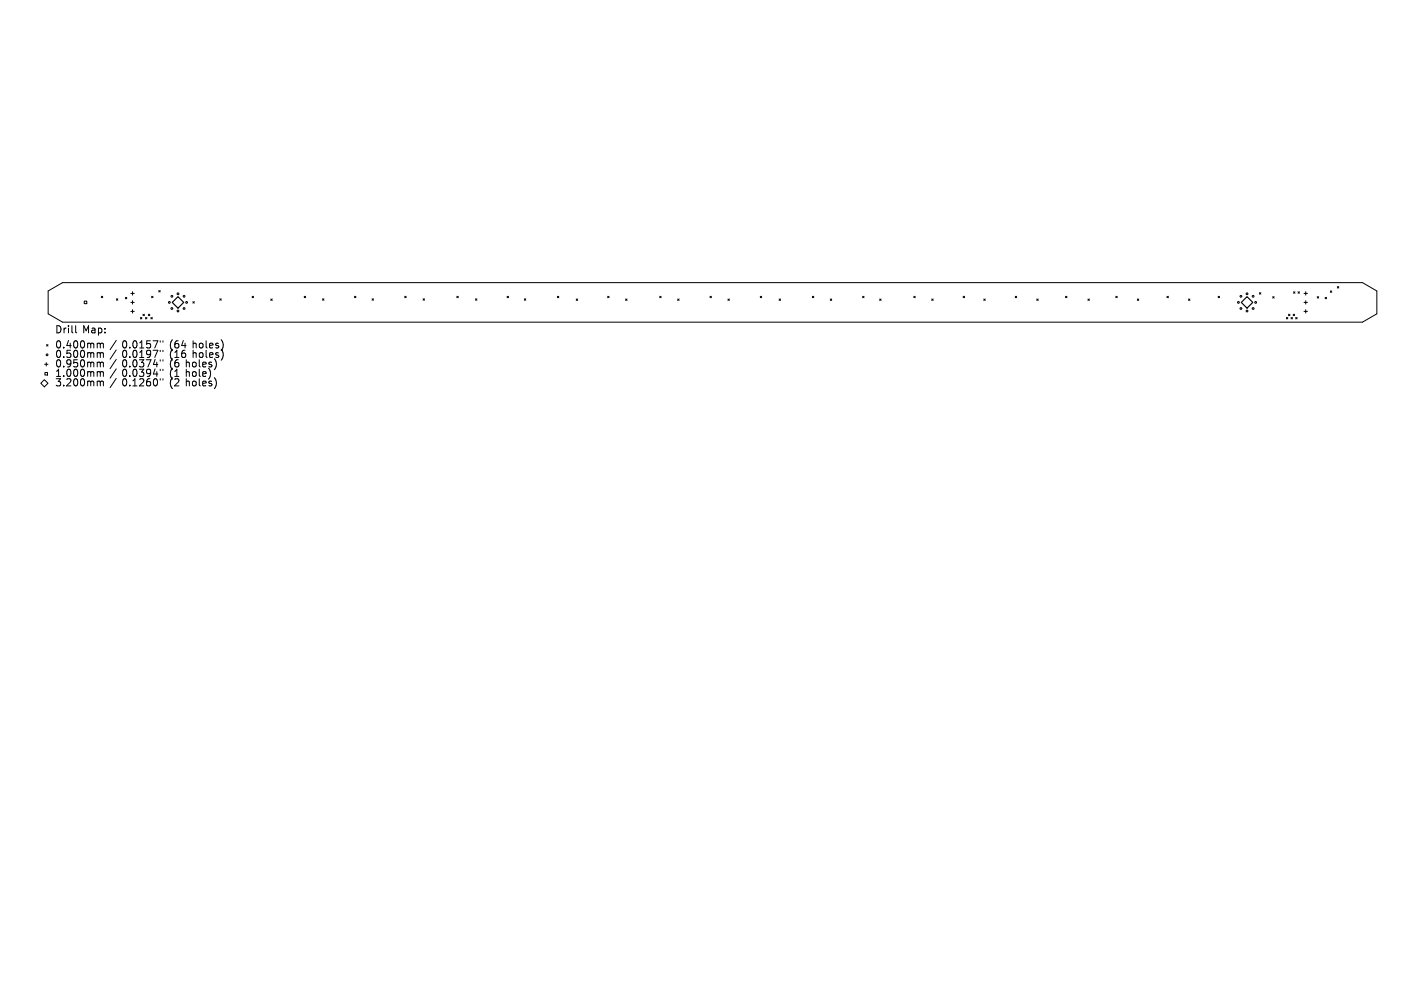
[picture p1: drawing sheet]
<svg xmlns="http://www.w3.org/2000/svg" width="297mm" height="210mm" viewBox="0 0 297 210" stroke-linecap="round" stroke-linejoin="round" font-family="sans-serif">
<defs><g id="words">
<g font-size="2.1">
<text x="11.5" y="69.7">Drill</text>
<text x="17.2" y="69.7">Map:</text>
<text x="11.5" y="72.9">0.400mm</text>
<text x="11.5" y="74.9">0.500mm</text>
<text x="11.5" y="76.8">0.950mm</text>
<text x="25.4" y="72.9">0.0157&quot;</text>
<text x="25.4" y="74.9">0.0197&quot;</text>
<text x="25.4" y="76.8">0.0374&quot;</text>
<text x="35.4" y="72.9">(64</text>
<text x="35.4" y="74.9">(16</text>
<text x="35.4" y="76.8">(6</text>
<text x="38.8" y="76.8">holes)</text>
<text x="40.2" y="72.9">holes)</text>
<text x="40.2" y="74.9">holes)</text>
<text x="11.5" y="78.8">1.000mm</text>
<text x="11.5" y="80.8">3.200mm</text>
<text x="25.4" y="78.8">0.0394&quot;</text>
<text x="25.4" y="80.8">0.1260&quot;</text>
<text x="35.4" y="78.8">(1</text>
<text x="35.4" y="80.8">(2</text>
<text x="38.8" y="78.8">hole)</text>
<text x="38.8" y="80.8">holes)</text>
</g>
</g></defs>
<g fill="none" stroke="#000" stroke-width=".21">
<path d="M278.7 59.7l.3 .3M279 59.7l-.3 .3M8.5 79.8l.8-.7 .7 .7-.7 .8zM9.3 75.9h.7M9.4 77.6h.5v.5h-.5zM9.6 75.5v.8M9.7 71.8l.3 .3M10 71.8l-.3 .3M10 60.6l3-1.7h271l3 1.7v4.8l-3 1.7h-271l-3-1.7zM15.8 67.9v1.2l.2 .3M17.6 62.7h.5v.6h-.5zM20.7 71.5l.2 .2"/>
<path d="M20.7 73.5l.2 .2M20.7 75.4l.2 .3M20.7 77.4l.2 .2M20.7 79.4l.2 .2M20.9 71.7v.8M20.9 73.7v.8M20.9 75.7v.7M20.9 77.6v.8M20.9 79.6v.8M20.9 71.7l.2-.2 .4 .1v.9M20.9 73.7l.2-.2h.4v1M20.9 75.7l.2-.3 .4 .1v.9"/>
<path d="M20.9 77.6l.2-.2 .4 .1v.9M20.9 79.6l.2-.2 .4 .1v.9M21.1 61.7l.3 .3M21.4 61.7l-.3 .3M24.2 70.9l-1.3 2M24.2 72.9l-1.3 1.9M24.2 74.9l-1.3 1.9M24.2 76.9l-1.3 1.9M24.2 78.8l-1.3 2M24.3 62.3l.3 .3M24.6 62.3l-.3 .3M26.1 62l.3 .3"/>
<path d="M26.4 62l-.3 .3M27.3 61.1h.7M27.3 63h.7M27.3 64.9h.7M27.6 60.8v.7M27.6 62.6v.8M27.6 64.5v.7M29.3 66.1l.3 .3M29.6 66.1l-.3 .3M29.8 65.5l.3 .3M30.1 65.5l-.3 .3M30.3 66.1l.3 .3"/>
<path d="M30.6 66.1l-.3 .3M30.9 65.5l.3 .3M31.2 65.5l-.3 .3M31.4 66.1l.3 .3M31.6 61.7l.3 .3M31.7 66.1l-.3 .3M31.9 61.7l-.3 .3M33.1 60.5l.3 .3M33.4 60.5l-.3 .3M33.4 71v.3M33.4 73v.3M33.4 75v.2"/>
<path d="M33.4 76.9v.3M33.4 78.9v.3M34 71v.3M34 73v.3M34 75v.2M34 76.9v.3M34 78.9v.3M40.2 62.9l.3 .3M40.5 62.9l-.3 .3M45 79.3v1M45.1 75.7l-.1 .7M45.8 62.3l.3 .3"/>
<path d="M46.1 62.3l-.3 .3M46.5 71.4v1M46.5 73.4v1M52.5 61.7l.3 .3M52.8 61.7l-.3 .3M56.4 62.3l.3 .3M56.7 62.3l-.3 .3M63.4 61.7l.3 .3M63.7 61.7l-.3 .3M67.2 62.3l.3 .3M67.5 62.3l-.3 .3M73.9 61.7l.3 .3"/>
<path d="M74.2 61.7l-.3 .3M77.5 62.3l.3 .3M77.8 62.3l-.3 .3M84.4 61.7l.3 .3M84.7 61.7l-.3 .3M88.2 62.3l.3 .3M88.5 62.3l-.3 .3M95.2 61.7l.3 .3M95.5 61.7l-.3 .3M99.1 62.3l.3 .3M99.4 62.3l-.3 .3M105.7 61.7l.3 .3"/>
<path d="M106 61.7l-.3 .3M109.3 62.3l.3 .3M109.6 62.3l-.3 .3M116.2 61.7l.3 .3M116.5 61.7l-.3 .3M120.1 62.3l.3 .3M120.4 62.3l-.3 .3M126.6 61.7l.3 .3M126.9 61.7l-.3 .3M130.4 62.3l.3 .3M130.7 62.3l-.3 .3M137.5 61.7l.3 .3"/>
<path d="M137.8 61.7l-.3 .3M141.2 62.3l.3 .3M141.5 62.3l-.3 .3M148 61.7l.3 .3M148.3 61.7l-.3 .3M151.7 62.3l.3 .3M152 62.3l-.3 .3M158.5 61.7l.3 .3M158.8 61.7l-.3 .3M162.4 62.3l.3 .3M162.7 62.3l-.3 .3M169.3 61.7l.3 .3"/>
<path d="M169.6 61.7l-.3 .3M173.1 62.3l.2 .3M173.3 62.3l-.2 .3M179.8 61.7l.3 .3M180.1 61.7l-.3 .3M183.3 62.3l.3 .3M183.6 62.3l-.3 .3M190.5 61.7l.3 .3M190.8 61.7l-.3 .3M194.2 62.3l.3 .3M194.5 62.3l-.3 .3M200.7 61.7l.3 .3"/>
<path d="M201 61.7l-.3 .3M205 62.3l.3 .3M205.3 62.3l-.3 .3M211.6 61.7l.3 .3M211.9 61.7l-.3 .3M216.1 62.3l.3 .3M216.4 62.3l-.3 .3M222.1 61.7l.3 .3M222.4 61.7l-.3 .3M226.8 62.3l.3 .3M227.1 62.3l-.3 .3M232.6 61.7l.3 .3"/>
<path d="M232.9 61.7l-.3 .3M237 62.3l.3 .3M237.3 62.3l-.3 .3M243.2 61.7l.3 .3M243.5 61.7l-.3 .3M247.7 62.3l.3 .3M248 62.3l-.3 .3M253.9 61.7l.3 .3M254.2 61.7l-.3 .3M262.5 61l.3 .3M262.8 61l-.3 .3M265.3 61.8l.3 .3"/>
<path d="M265.6 61.8l-.3 .3M268.1 66.1l.3 .3M268.4 66.1l-.3 .3M268.6 65.5l.3 .3M268.9 65.5l-.3 .3M269.1 66.1l.3 .3M269.4 66.1l-.3 .3M269.5 65.5l.3 .3M269.6 60.8l.3 .3M269.8 65.5l-.3 .3M269.9 60.8l-.3 .3M270.1 66.1l.2 .3"/>
<path d="M270.3 66.1l-.2 .3M270.5 60.8l.3 .3M270.8 60.8l-.3 .3M271.8 61.1h.7M271.8 63h.7M271.8 64.9h.7M272.1 60.8v.7M272.1 62.6v.8M272.1 64.5v.7M274.5 61.8l.3 .3M274.8 61.8l-.3 .3M276.2 62l.3 .3"/>
<path d="M276.5 62l-.3 .3M277.3 60.6l.3 .3M277.6 60.6l-.3 .3"/>
<circle cx="9.8" cy="73.9" r=".19"/>
<circle cx="35.3" cy="63" r=".19"/>
<circle cx="35.8" cy="61.7" r=".19"/>
<circle cx="35.8" cy="64.3" r=".19"/>
<circle cx="37.1" cy="61.2" r=".19"/>
<circle cx="37.1" cy="64.8" r=".19"/>
<circle cx="38.4" cy="61.7" r=".19"/>
<circle cx="38.4" cy="64.3" r=".19"/>
<circle cx="38.9" cy="63" r=".19"/>
<circle cx="258.1" cy="63" r=".19"/>
<circle cx="258.6" cy="61.7" r=".19"/>
<circle cx="258.6" cy="64.3" r=".19"/>
<circle cx="259.9" cy="61.2" r=".19"/>
<circle cx="259.9" cy="64.8" r=".19"/>
<circle cx="261.2" cy="61.7" r=".19"/>
<circle cx="261.2" cy="64.3" r=".19"/>
<circle cx="261.7" cy="63" r=".19"/>
</g>
<path d="M37.1 61.8l1.2 1.2-1.2 1.2-1.2-1.2zM259.9 61.8l1.2 1.2-1.2 1.2-1.2-1.2z" fill="none" stroke="#000" stroke-width=".24"/>
<use href="#words"/>
</svg>
